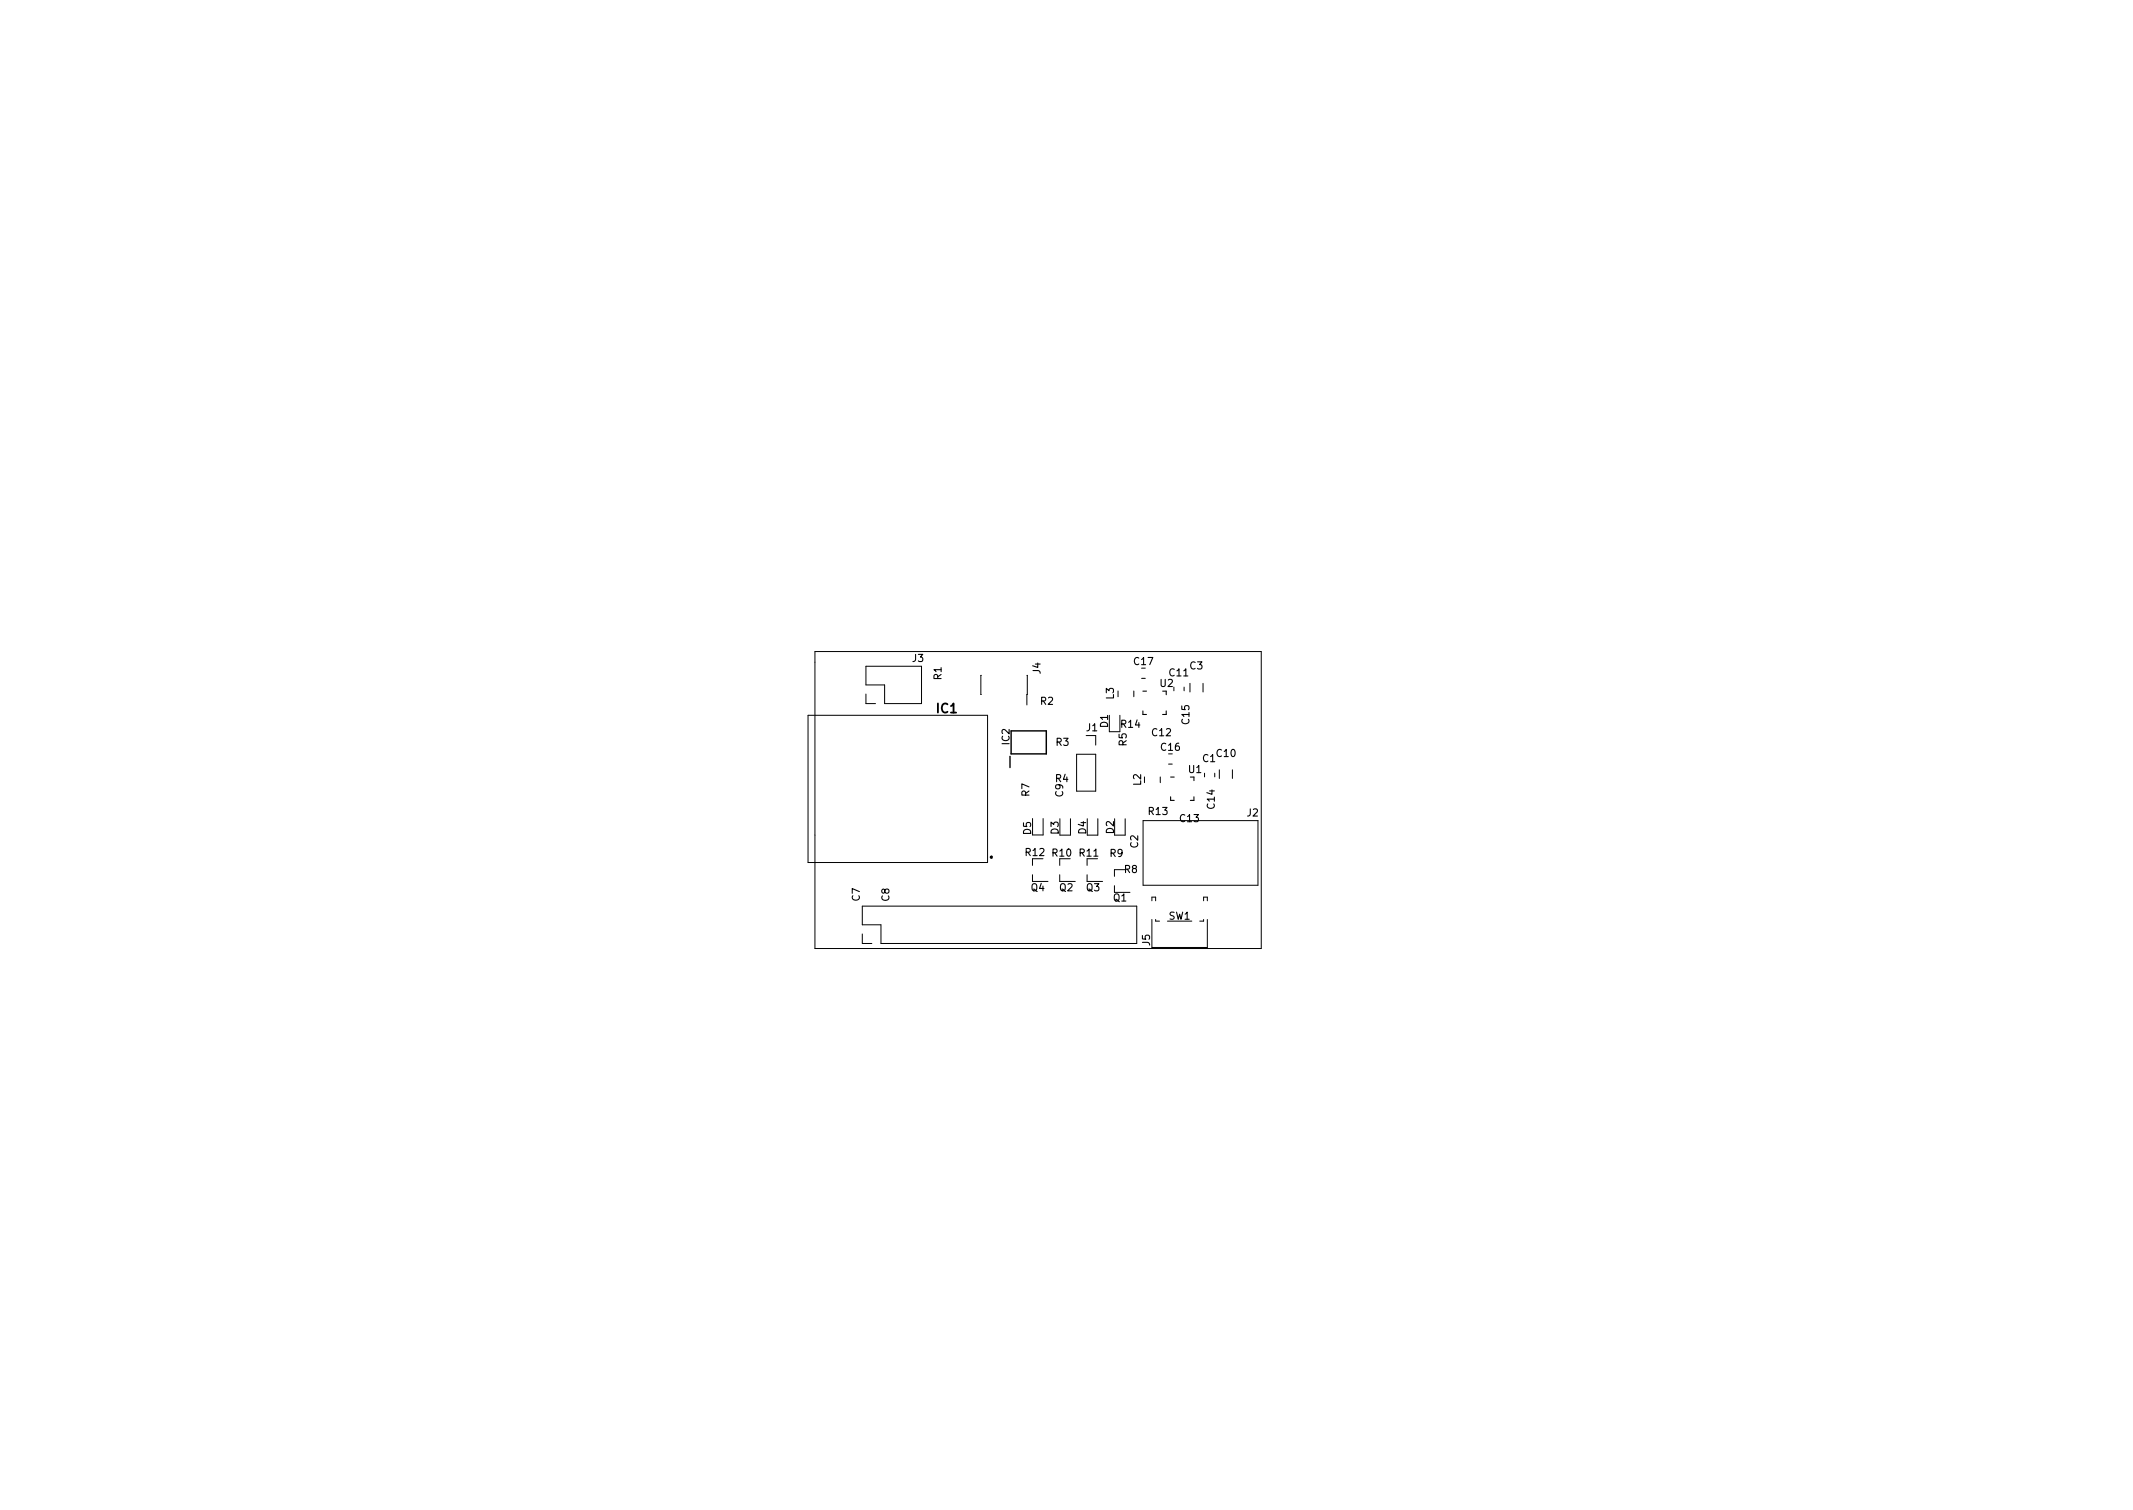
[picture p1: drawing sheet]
<svg xmlns="http://www.w3.org/2000/svg" width="297mm" height="210mm" viewBox="0 0 297 210" stroke-linecap="round" stroke-linejoin="round" font-family="sans-serif">
<defs><g id="words">
<text font-size="1.8" x="130.5" y="99.3">IC1</text>
<g font-size="1.4">
<text x="127.1" y="92.2">J3</text>
<text x="131.1" y="94.6" transform="rotate(-90 131.1 94.6)">R1</text>
<text x="144.9" y="93.8" transform="rotate(-90 144.9 93.8)">J4</text>
<text x="158" y="92.6">C17</text>
<text x="161.6" y="95.6">U2</text>
<text x="162.9" y="94.2">C11</text>
<text x="165.7" y="93.2">C3</text>
<text x="144.9" y="98.1">R2</text>
<text x="151.3" y="101.8">J1</text>
<text x="154.3" y="101.3" transform="rotate(-90 154.3 101.3)">D1</text>
<text x="155.1" y="97.4" transform="rotate(-90 155.1 97.4)">L3</text>
<text x="156.2" y="101.3">R14</text>
<text x="165.6" y="100.8" transform="rotate(-90 165.6 100.8)">C15</text>
<text x="140.6" y="103.7" transform="rotate(-90 140.6 103.7)">IC2</text>
<text x="147.1" y="103.8">R3</text>
<text x="156.9" y="103.9" transform="rotate(-90 156.9 103.9)">R5</text>
<text x="160.5" y="102.5">C12</text>
<text x="161.7" y="104.5">C16</text>
<text x="165.5" y="107.6">U1</text>
<text x="167.5" y="106.1">C1</text>
<text x="169.5" y="105.4">C10</text>
<text x="143.3" y="110.9" transform="rotate(-90 143.3 110.9)">R7</text>
<text x="147" y="108.9">R4</text>
<text x="148" y="110.9" transform="rotate(-90 148 110.9)">C9</text>
<text x="158.9" y="109.4" transform="rotate(-90 158.9 109.4)">L2</text>
<text x="160" y="113.5">R13</text>
<text x="169.2" y="112.6" transform="rotate(-90 169.2 112.6)">C14</text>
<text x="173.7" y="113.7">J2</text>
<text x="142.8" y="119.2">R12</text>
<text x="143.6" y="116.2" transform="rotate(-90 143.6 116.2)">D5</text>
<text x="146.6" y="119.3">R10</text>
<text x="147.4" y="116.1" transform="rotate(-90 147.4 116.1)">D3</text>
<text x="150.4" y="119.3">R11</text>
<text x="151.2" y="116.1" transform="rotate(-90 151.2 116.1)">D4</text>
<text x="154.6" y="119.3">R9</text>
<text x="155.1" y="116.1" transform="rotate(-90 155.1 116.1)">D2</text>
<text x="158.5" y="118.1" transform="rotate(-90 158.5 118.1)">C2</text>
<text x="164.4" y="114.5">C13</text>
<text x="119.7" y="125.4" transform="rotate(-90 119.7 125.4)">C7</text>
<text x="123.8" y="125.5" transform="rotate(-90 123.8 125.5)">C8</text>
<text x="143.6" y="124.1">Q4</text>
<text x="147.6" y="124.1">Q2</text>
<text x="151.3" y="124.1">Q3</text>
<text x="155.1" y="125.5">Q1</text>
<text x="156.6" y="121.6">R8</text>
<text x="160.1" y="131.7" transform="rotate(-90 160.1 131.7)">J5</text>
<text x="162.8" y="128">SW1</text>
</g>
</g></defs>
<g fill="none" stroke="#000" stroke-width=".14">
<path d="M112.5 99.6h25v20.5h-25zM113.5 90.7h62.1v41.4h-62.1zM120.6 92.8h7.7v5.2h-5.1v-2.6h-2.6zM120.6 96.6v1.4h1.3M136.7 94v2.7M143 94v4.2M154.5 99.6v2.3h1.5v-2.3M155.7 96.2v.8M157.9 96.2v.8M159 94.5h.5M163.5 95.7v.5M164.9 95.7v.5"/>
<path d="M165.7 95.2v1.2M167.5 95.2v1.2M143.8 119.6v.9M143.8 114v2.3h1.5v-2.3M147.6 119.6v.9M147.6 114v2.3h1.5v-2.3M149.9 105h2.7v5.2h-2.7zM151.3 102.4h1.3v1.4M151.4 119.6v.9M151.4 114v2.3h1.5v-2.3M155.2 114v2.3h1.5v-2.3M159.2 114.3h16v9h-16z"/>
<path d="M161.6 108.2v.8M162.7 106.4h.5M167.7 107.7v.5M169.2 107.7v.5M169.8 107.2v1.2M171.6 107.2v1.2M120.1 126.2h38.2v5.2h-35.6v-2.6h-2.6zM120.1 130v1.4h1.3M143.8 121.8v.9h2.1M147.6 121.8v.9M151.4 121.8v.9M155.2 123.3v1h2.2"/>
<path d="M156.7 121.1h-1.5v.9M160.4 125.4v-.5h.5v.5M160.4 128v3.9h7.7v-3.9M160.9 128v.3h.6M162.6 128.3h3.4M167.6 128v.3h-.5M167.6 125.4v-.5h.5v.5"/>
</g>
<path d="M138 119.2l.1 .1-.1 .1M138 119.2l-.1 .1 .1 .1M138 119.2h.1M138 119.4h.1M140.7 105.3v1.6M140.8 101.8h4.9v3.2h-4.9z" fill="none" stroke="#000" stroke-width=".2"/>
<path d="M159.2 96.2h.5M159.2 99v.5h.5M161.9 96.2h.5v.5M162.4 99v.5h-.5M163 108.2h.5M163 110.9v.5h.5M165.8 108.2h.5v.5M166.3 110.9v.5h-.5" fill="none" stroke="#000" stroke-width=".15"/>
<use href="#words"/>
</svg>
